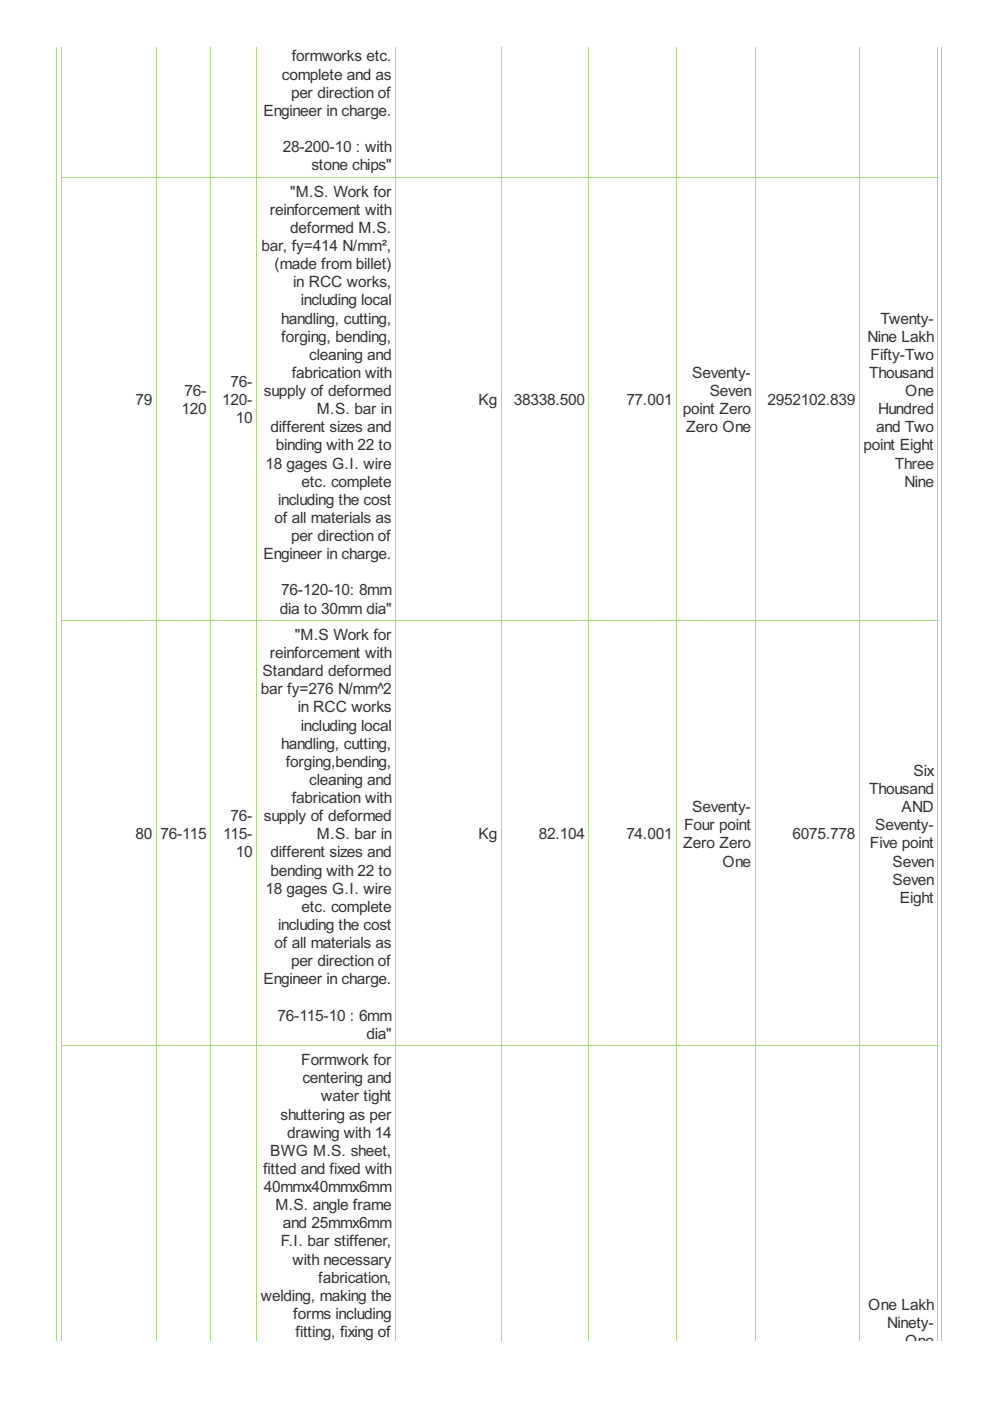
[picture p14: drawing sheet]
<svg xmlns="http://www.w3.org/2000/svg" width="210mm" height="297mm" viewBox="0 0 210 297" stroke-linecap="round" stroke-linejoin="round" font-family="sans-serif">
<defs><g id="words">
<g font-size="3.7" fill="#333">
<text x="59.8" y="16.9">complete and as</text>
<text x="61.9" y="13">formworks etc.</text>
<text x="61.7" y="20.7">per direction of</text>
<text x="55.8" y="24.6">Engineer in charge.</text>
<text x="59.9" y="32.2">28-200-10 : with</text>
<text x="61.5" y="41.7">&quot;M.S. Work for</text>
<text x="66" y="36.1">stone chips&quot;</text>
<text x="57.2" y="45.5">reinforcement with</text>
<text x="55.5" y="53.2">bar, fy=414 N/mm²,</text>
<text x="61.5" y="49.4">deformed M.S.</text>
<text x="58.2" y="57.1">(made from billet)</text>
<text x="62.2" y="60.9">in RCC works,</text>
<text x="63.8" y="64.8">including local</text>
<text x="59.6" y="68.6">handling, cutting,</text>
<text x="186.7" y="68.6">Twenty-</text>
<text x="59.6" y="72.4">forging, bending,</text>
<text x="65.6" y="76.3">cleaning and</text>
<text x="183.9" y="72.4">Nine Lakh</text>
<text x="184.6" y="76.3">Fifty-Two</text>
<text x="39.1" y="84">76-</text>
<text x="48.9" y="82">76-</text>
<text x="55.9" y="84">supply of deformed</text>
<text x="61.9" y="80.1">fabrication with</text>
<text x="146.8" y="80.1">Seventy-</text>
<text x="150.5" y="84">Seven</text>
<text x="184.3" y="80.1">Thousand</text>
<text x="191.9" y="84">One</text>
<text x="28.7" y="85.9">79</text>
<text x="38.5" y="87.8">120</text>
<text x="47.1" y="85.9">120-</text>
<text x="50" y="89.7">10</text>
<text x="67.2" y="87.8">M.S. bar in</text>
<text x="101.5" y="85.9">Kg</text>
<text x="108.9" y="85.9">38338.500</text>
<text x="132.8" y="85.9">77.001</text>
<text x="144.8" y="87.8">point Zero</text>
<text x="162.7" y="85.9">2952102.839</text>
<text x="186.2" y="87.8">Hundred</text>
<text x="57.4" y="91.7">different sizes and</text>
<text x="58.5" y="95.5">binding with 22 to</text>
<text x="145.5" y="91.7">Zero One</text>
<text x="183.1" y="95.5">point Eight</text>
<text x="185.8" y="91.7">and Two</text>
<text x="56.3" y="99.3">18 gages G.I. wire</text>
<text x="189.7" y="99.3">Three</text>
<text x="59" y="107">including the cost</text>
<text x="63.9" y="103.2">etc. complete</text>
<text x="191.8" y="103.2">Nine</text>
<text x="58.2" y="110.9">of all materials as</text>
<text x="55.8" y="118.5">Engineer in charge.</text>
<text x="61.7" y="114.7">per direction of</text>
<text x="59.3" y="130.1">dia to 30mm dia&quot;</text>
<text x="59.6" y="126.2">76-120-10: 8mm</text>
<text x="62.5" y="135.7">&quot;M.S Work for</text>
<text x="55.7" y="143.4">Standard deformed</text>
<text x="57.2" y="139.5">reinforcement with</text>
<text x="55.3" y="147.2">bar fy=276 N/mm^2</text>
<text x="63.1" y="151.1">in RCC works</text>
<text x="63.8" y="154.9">including local</text>
<text x="59.6" y="158.7">handling, cutting,</text>
<text x="60.6" y="162.6">forging,bending,</text>
<text x="65.6" y="166.4">cleaning and</text>
<text x="193.7" y="164.5">Six</text>
<text x="61.9" y="170.3">fabrication with</text>
<text x="146.8" y="172.2">Seventy-</text>
<text x="184.3" y="168.3">Thousand</text>
<text x="191.1" y="172.2">AND</text>
<text x="28.7" y="178">80</text>
<text x="34" y="178">76-115</text>
<text x="47.3" y="178">115-</text>
<text x="48.9" y="174.1">76-</text>
<text x="55.9" y="174.1">supply of deformed</text>
<text x="67.2" y="178">M.S. bar in</text>
<text x="101.5" y="178">Kg</text>
<text x="114.2" y="178">82.104</text>
<text x="132.8" y="178">74.001</text>
<text x="144.9" y="179.9">Zero Zero</text>
<text x="145" y="176">Four point</text>
<text x="168" y="178">6075.778</text>
<text x="184.4" y="179.9">Five point</text>
<text x="185.5" y="176">Seventy-</text>
<text x="50" y="181.8">10</text>
<text x="57.4" y="181.8">different sizes and</text>
<text x="57.4" y="185.6">bending with 22 to</text>
<text x="153.2" y="183.7">One</text>
<text x="189.2" y="183.7">Seven</text>
<text x="56.3" y="189.5">18 gages G.I. wire</text>
<text x="189.2" y="187.6">Seven</text>
<text x="190.8" y="191.4">Eight</text>
<text x="59" y="197.2">including the cost</text>
<text x="63.9" y="193.3">etc. complete</text>
<text x="58.2" y="201">of all materials as</text>
<text x="55.8" y="208.7">Engineer in charge.</text>
<text x="61.7" y="204.9">per direction of</text>
<text x="58.8" y="216.4">76-115-10 : 6mm</text>
<text x="77.7" y="220.2">dia&quot;</text>
<text x="63.8" y="225.8">Formwork for</text>
<text x="64.1" y="229.7">centering and</text>
<text x="68.1" y="233.5">water tight</text>
<text x="59.5" y="237.4">shuttering as per</text>
<text x="57.3" y="245">BWG M.S. sheet,</text>
<text x="60.9" y="241.2">drawing with 14</text>
<text x="55.8" y="248.9">fitted and fixed with</text>
<text x="55.9" y="252.7">40mmx40mmx6mm</text>
<text x="58.4" y="256.6">M.S. angle frame</text>
<text x="59.9" y="260.4">and 25mmx6mm</text>
<text x="59.5" y="264.3">F.I. bar stiffener,</text>
<text x="62" y="268.1">with necessary</text>
<text x="55.3" y="275.8">welding, making the</text>
<text x="67.5" y="271.9">fabrication,</text>
<text x="62.2" y="279.6">forms including</text>
<text x="184.1" y="277.7">One Lakh</text>
<text x="188.1" y="281.5">Ninety-</text>
<text x="62.7" y="283.5">fitting, fixing of</text>
<text x="191.9" y="285.4">One</text>
</g>
</g></defs>
<g fill="none" stroke="#a8da7f" stroke-width=".21">
<path d="M12 9.9v274.4M13 9.9v274.4M33.1 9.9v274.4M44.7 9.9v274.4M54.4 9.9v274.4M83.9 9.9v274.4M106.3 9.9v274.4M124.9 9.9v274.4M143.4 9.9v274.4M160.1 9.9v274.4M182.2 9.9v274.4M198.8 9.9v274.4"/>
<path d="M199.6 9.9v274.4M12.9 37.6h186M12.9 131.6h186M12.9 221.7h186"/>
</g>
<use href="#words"/>
</svg>
